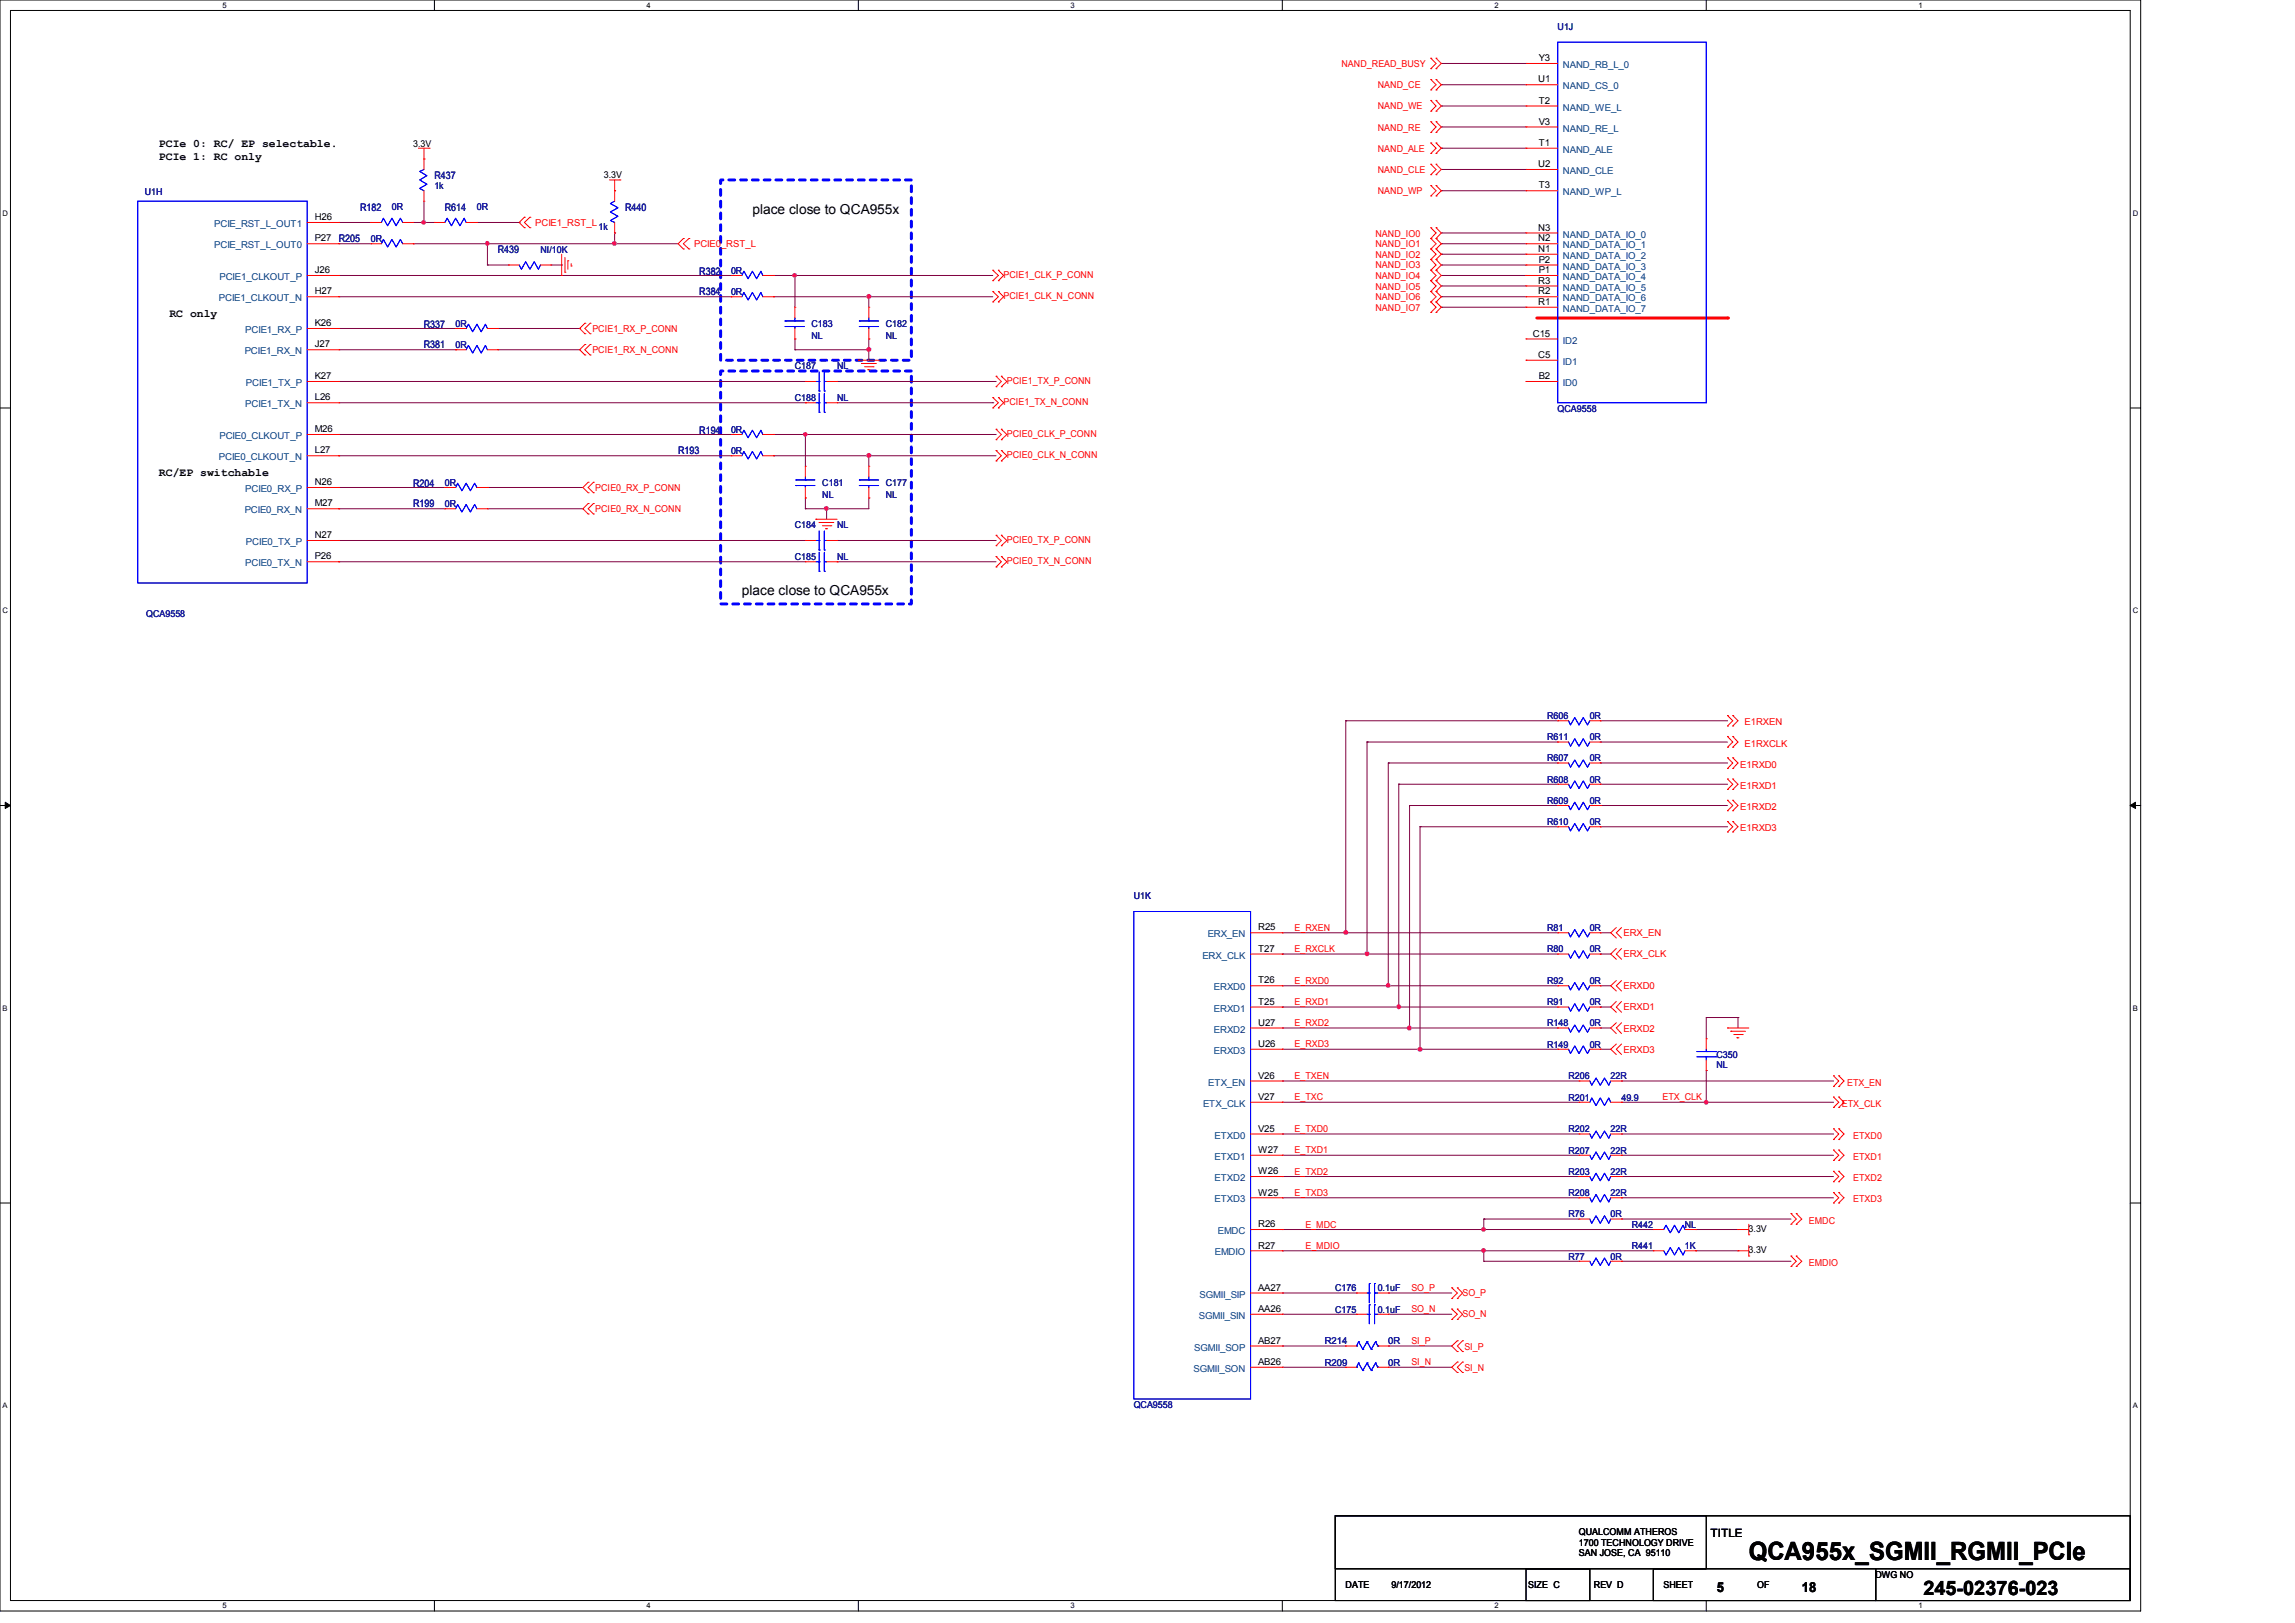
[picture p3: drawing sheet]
<svg xmlns="http://www.w3.org/2000/svg" width="297mm" height="210mm" viewBox="0 0 297 210" stroke-linecap="round" stroke-linejoin="round" font-family="sans-serif">
<defs><g id="words">
<text font-size="3.3" x="226.3" y="201.9">QCA955x_SGMII_RGMII_PCIe</text>
<text font-size="2.6" x="248.9" y="206.3">245-02376-023</text>
<g font-size="1.8">
<text x="97.4" y="27.6">place close to QCA955x</text>
<text x="96" y="77">place close to QCA955x</text>
<text x="222.2" y="206">5</text>
<text x="233.2" y="206">18</text>
</g>
<g font-size="1.5">
<text x="20.6" y="19.1">PCIe 0: RC/ EP selectable.</text>
<text x="20.6" y="20.7">PCIe 1: RC only</text>
<text x="21.9" y="41">RC only</text>
<text x="20.6" y="61.6">RC/EP switchable</text>
<text x="221.4" y="198.8">TITLE</text>
</g>
<g font-size="1.4" fill="#000080">
<text x="56.2" y="23.2">R437</text>
<text x="46.6" y="27.3">R182</text>
<text x="57.6" y="27.3">R614</text>
<text x="80.9" y="27.3">R440</text>
<text x="64.4" y="32.8">R439</text>
<text x="90.5" y="35.5">R382</text>
<text x="90.5" y="38.2">R384</text>
<text x="54.9" y="42.4">R337</text>
<text x="54.9" y="45.1">R381</text>
<text x="87.7" y="58.8">R193</text>
<text x="90.5" y="56.1">R194</text>
<text x="53.5" y="62.9">R204</text>
<text x="53.5" y="65.7">R199</text>
</g>
<g font-size="1.2" fill="#000080">
<text x="201.6" y="3.9">U1J</text>
<text x="18.8" y="25.3">U1H</text>
<text x="50.7" y="27.2">0R</text>
<text x="56.2" y="24.4">1k</text>
<text x="61.7" y="27.2">0R</text>
<text x="77.5" y="29.8">1k</text>
<text x="48" y="31.3">0R</text>
<text x="69.9" y="32.7">NI/10K</text>
<text x="94.6" y="35.4">0R</text>
<text x="94.6" y="38.1">0R</text>
<text x="59" y="42.3">0R</text>
<text x="59" y="45">0R</text>
<text x="102.9" y="47.8">C187</text>
<text x="105" y="42.3">C183</text>
<text x="105" y="43.9">NL</text>
<text x="108.3" y="47.8">NL</text>
<text x="114.6" y="42.3">C182</text>
<text x="114.6" y="43.9">NL</text>
<text x="102.9" y="51.9">C188</text>
<text x="108.3" y="51.9">NL</text>
<text x="201.6" y="53.3">QCA9558</text>
<text x="94.6" y="56">0R</text>
<text x="94.6" y="58.7">0R</text>
<text x="57.6" y="62.9">0R</text>
<text x="57.6" y="65.6">0R</text>
<text x="106.4" y="62.9">C181</text>
<text x="106.4" y="64.5">NL</text>
<text x="114.6" y="62.9">C177</text>
<text x="114.6" y="64.5">NL</text>
<text x="102.9" y="68.3">C184</text>
<text x="108.3" y="68.3">NL</text>
<text x="102.9" y="72.4">C185</text>
<text x="108.3" y="72.4">NL</text>
<text x="18.9" y="79.8">QCA9558</text>
<text x="200.2" y="95.8">R611</text>
<text x="200.2" y="93">R606</text>
<text x="205.7" y="95.8">0R</text>
<text x="205.7" y="93">0R</text>
<text x="200.2" y="98.5">R607</text>
<text x="200.2" y="101.3">R608</text>
<text x="205.7" y="98.5">0R</text>
<text x="205.7" y="101.3">0R</text>
<text x="200.2" y="104">R609</text>
<text x="200.2" y="106.7">R610</text>
<text x="205.7" y="104">0R</text>
<text x="205.7" y="106.7">0R</text>
<text x="146.7" y="116.3">U1K</text>
<text x="200.2" y="123.2">R80</text>
<text x="200.2" y="120.4">R81</text>
<text x="205.7" y="123.2">0R</text>
<text x="205.7" y="120.4">0R</text>
<text x="200.2" y="127.3">R92</text>
<text x="200.2" y="130">R91</text>
<text x="205.7" y="127.3">0R</text>
<text x="205.7" y="130">0R</text>
<text x="200.2" y="135.6">R149</text>
<text x="200.2" y="132.8">R148</text>
<text x="205.7" y="135.6">0R</text>
<text x="205.7" y="132.8">0R</text>
<text x="222.1" y="136.9">C350</text>
<text x="203" y="139.7">R206</text>
<text x="203" y="142.4">R201</text>
<text x="208.4" y="139.7">22R</text>
<text x="209.8" y="142.4">49.9</text>
<text x="222.1" y="138.1">NL</text>
<text x="203" y="146.5">R202</text>
<text x="203" y="149.3">R207</text>
<text x="208.4" y="146.5">22R</text>
<text x="208.4" y="149.3">22R</text>
<text x="203" y="152">R203</text>
<text x="203" y="154.7">R208</text>
<text x="208.4" y="152">22R</text>
<text x="208.4" y="154.7">22R</text>
<text x="203" y="157.5">R76</text>
<text x="208.4" y="157.5">0R</text>
<text x="211.2" y="158.9">R442</text>
<text x="211.2" y="161.6">R441</text>
<text x="218" y="158.9">NL</text>
<text x="218" y="161.6">1K</text>
<text x="172.8" y="167.1">C176</text>
<text x="178.3" y="167.1">0.1uF</text>
<text x="203" y="163">R77</text>
<text x="208.4" y="163">0R</text>
<text x="171.4" y="173.9">R214</text>
<text x="172.8" y="169.8">C175</text>
<text x="178.3" y="169.8">0.1uF</text>
<text x="179.7" y="173.9">0R</text>
<text x="171.4" y="176.7">R209</text>
<text x="179.7" y="176.7">0R</text>
<text x="146.7" y="182.2">QCA9558</text>
</g>
<g font-size="1.2" fill="#f00">
<text x="173.6" y="8.7">NAND_READ_BUSY</text>
<text x="178.3" y="11.4">NAND_CE</text>
<text x="178.3" y="14.1">NAND_WE</text>
<text x="178.3" y="16.9">NAND_RE</text>
<text x="178.3" y="19.6">NAND_ALE</text>
<text x="178.3" y="22.4">NAND_CLE</text>
<text x="69.3" y="29.3">PCIE1_RST_L</text>
<text x="178.3" y="25.1">NAND_WP</text>
<text x="89.8" y="32">PCIE0_RST_L</text>
<text x="129.9" y="36">PCIE1_CLK_P_CONN</text>
<text x="178" y="34.7">NAND_IO3</text>
<text x="178" y="33.4">NAND_IO2</text>
<text x="178" y="32">NAND_IO1</text>
<text x="178" y="30.6">NAND_IO0</text>
<text x="129.9" y="38.7">PCIE1_CLK_N_CONN</text>
<text x="178" y="36.1">NAND_IO4</text>
<text x="178" y="40.2">NAND_IO7</text>
<text x="178" y="38.9">NAND_IO6</text>
<text x="178" y="37.5">NAND_IO5</text>
<text x="76.7" y="45.7">PCIE1_RX_N_CONN</text>
<text x="76.7" y="43">PCIE1_RX_P_CONN</text>
<text x="129.9" y="52.4">PCIE1_TX_N_CONN</text>
<text x="130.3" y="49.7">PCIE1_TX_P_CONN</text>
<text x="130.3" y="56.6">PCIE0_CLK_P_CONN</text>
<text x="130.3" y="59.3">PCIE0_CLK_N_CONN</text>
<text x="77" y="63.5">PCIE0_RX_P_CONN</text>
<text x="77" y="66.3">PCIE0_RX_N_CONN</text>
<text x="130.3" y="70.3">PCIE0_TX_P_CONN</text>
<text x="130.3" y="73">PCIE0_TX_N_CONN</text>
<text x="225.8" y="93.9">E1RXEN</text>
<text x="225.2" y="99.3">E1RXD0</text>
<text x="225.8" y="96.6">E1RXCLK</text>
<text x="225.2" y="102.1">E1RXD1</text>
<text x="225.2" y="104.8">E1RXD2</text>
<text x="225.2" y="107.6">E1RXD3</text>
<text x="167.5" y="123.2">E_RXCLK</text>
<text x="167.5" y="120.4">E_RXEN</text>
<text x="210.1" y="121.2">ERX_EN</text>
<text x="210.1" y="123.9">ERX_CLK</text>
<text x="167.5" y="130">E_RXD1</text>
<text x="167.5" y="127.3">E_RXD0</text>
<text x="210.1" y="130.7">ERXD1</text>
<text x="210.1" y="128">ERXD0</text>
<text x="167.5" y="132.8">E_RXD2</text>
<text x="167.5" y="135.5">E_RXD3</text>
<text x="210.1" y="133.5">ERXD2</text>
<text x="210.1" y="136.2">ERXD3</text>
<text x="167.5" y="139.6">E_TXEN</text>
<text x="167.5" y="142.4">E_TXC</text>
<text x="215.2" y="142.4">ETX_CLK</text>
<text x="238.4" y="143.2">ETX_CLK</text>
<text x="239" y="140.5">ETX_EN</text>
<text x="167.5" y="146.5">E_TXD0</text>
<text x="167.5" y="149.2">E_TXD1</text>
<text x="239.8" y="147.3">ETXD0</text>
<text x="167.5" y="152">E_TXD2</text>
<text x="167.5" y="154.7">E_TXD3</text>
<text x="239.8" y="150.1">ETXD1</text>
<text x="239.8" y="152.8">ETXD2</text>
<text x="239.8" y="155.6">ETXD3</text>
<text x="168.9" y="158.8">E_MDC</text>
<text x="168.9" y="161.6">E_MDIO</text>
<text x="234.1" y="158.3">EMDC</text>
<text x="182.7" y="167">SO_P</text>
<text x="189.3" y="167.6">SO_P</text>
<text x="234.1" y="163.8">EMDIO</text>
<text x="182.7" y="169.8">SO_N</text>
<text x="182.7" y="173.9">SI_P</text>
<text x="189.3" y="170.4">SO_N</text>
<text x="182.7" y="176.7">SI_N</text>
<text x="189.5" y="174.6">SI_P</text>
<text x="189.5" y="177.4">SI_N</text>
</g>
<g font-size="1.2">
<text x="199" y="10.7">U1</text>
<text x="199.1" y="7.9">Y3</text>
<text x="199.1" y="13.4">T2</text>
<text x="199.1" y="16.1">V3</text>
<text x="53.5" y="19">3.3V</text>
<text x="78.1" y="23.1">3.3V</text>
<text x="199" y="21.6">U2</text>
<text x="199.1" y="18.9">T1</text>
<text x="40.7" y="28.5">H26</text>
<text x="199" y="29.8">N3</text>
<text x="199.1" y="24.4">T3</text>
<text x="40.7" y="35.3">J26</text>
<text x="40.7" y="31.2">P27 R205</text>
<text x="199" y="31.2">N2</text>
<text x="199" y="32.6">N1</text>
<text x="199.1" y="34">P2</text>
<text x="199.1" y="35.3">P1</text>
<text x="40.7" y="38.1">H27</text>
<text x="199" y="36.7">R3</text>
<text x="199" y="38.1">R2</text>
<text x="199" y="39.5">R1</text>
<text x="40.7" y="45">J27</text>
<text x="40.7" y="42.2">K26</text>
<text x="198.4" y="43.6">C15</text>
<text x="199" y="46.3">C5</text>
<text x="40.7" y="49.1">K27</text>
<text x="40.7" y="51.8">L26</text>
<text x="199.1" y="49.1">B2</text>
<text x="40.7" y="58.7">L27</text>
<text x="40.7" y="55.9">M26</text>
<text x="40.7" y="65.5">M27</text>
<text x="40.7" y="62.8">N26</text>
<text x="40.7" y="69.6">N27</text>
<text x="40.7" y="72.4">P26</text>
<text x="162.8" y="120.4">R25</text>
<text x="162.8" y="123.1">T27</text>
<text x="162.8" y="127.3">T26</text>
<text x="162.8" y="130">T25</text>
<text x="162.8" y="132.7">U27</text>
<text x="162.8" y="135.5">U26</text>
<text x="162.8" y="139.6">V26</text>
<text x="162.8" y="142.3">V27</text>
<text x="162.8" y="146.4">V25</text>
<text x="162.8" y="149.2">W27</text>
<text x="162.8" y="151.9">W26</text>
<text x="162.8" y="154.7">W25</text>
<text x="162.8" y="158.8">R26</text>
<text x="162.8" y="161.5">R27</text>
<text x="226.3" y="159.4">3.3V</text>
<text x="162.8" y="167">AA27</text>
<text x="226.3" y="162.1">3.3V</text>
<text x="162.8" y="169.8">AA26</text>
<text x="162.8" y="173.9">AB27</text>
<text x="162.8" y="176.6">AB26</text>
<text x="204.3" y="198.6">QUALCOMM ATHEROS</text>
<text x="204.3" y="200">1700 TECHNOLOGY DRIVE</text>
<text x="204.3" y="201.4">SAN JOSE, CA 95110</text>
<text x="174.1" y="205.5">DATE</text>
<text x="180.1" y="205.5">9/17/2012</text>
<text x="197.8" y="205.5">SIZE C</text>
<text x="206.3" y="205.5">REV D</text>
<text x="215.3" y="205.5">SHEET</text>
<text x="227.4" y="205.5">OF</text>
<text x="242.7" y="204.1">DWG NO</text>
</g>
<g font-size="1.2" fill="#004080">
<text x="202.3" y="11.6">NAND_CS_0</text>
<text x="202.3" y="8.8">NAND_RB_L_0</text>
<text x="202.3" y="14.3">NAND_WE_L</text>
<text x="202.3" y="17">NAND_RE_L</text>
<text x="202.3" y="19.8">NAND_ALE</text>
<text x="202.3" y="22.5">NAND_CLE</text>
<text x="27.7" y="29.4">PCIE_RST_L_OUT1</text>
<text x="202.3" y="25.3">NAND_WP_L</text>
<text x="27.7" y="32.1">PCIE_RST_L_OUT0</text>
<text x="202.3" y="30.7">NAND_DATA_IO_0</text>
<text x="202.3" y="32.1">NAND_DATA_IO_1</text>
<text x="202.3" y="33.5">NAND_DATA_IO_2</text>
<text x="202.3" y="34.9">NAND_DATA_IO_3</text>
<text x="28.3" y="39">PCIE1_CLKOUT_N</text>
<text x="28.4" y="36.2">PCIE1_CLKOUT_P</text>
<text x="202.3" y="36.2">NAND_DATA_IO_4</text>
<text x="202.3" y="37.6">NAND_DATA_IO_5</text>
<text x="202.3" y="39">NAND_DATA_IO_6</text>
<text x="202.3" y="40.3">NAND_DATA_IO_7</text>
<text x="31.7" y="45.8">PCIE1_RX_N</text>
<text x="31.7" y="43.1">PCIE1_RX_P</text>
<text x="202.3" y="47.2">ID1</text>
<text x="202.3" y="44.5">ID2</text>
<text x="31.7" y="52.7">PCIE1_TX_N</text>
<text x="31.8" y="50">PCIE1_TX_P</text>
<text x="202.3" y="50">ID0</text>
<text x="28.3" y="59.6">PCIE0_CLKOUT_N</text>
<text x="28.4" y="56.8">PCIE0_CLKOUT_P</text>
<text x="31.7" y="63.7">PCIE0_RX_P</text>
<text x="31.7" y="66.4">PCIE0_RX_N</text>
<text x="31.8" y="70.5">PCIE0_TX_P</text>
<text x="31.7" y="73.3">PCIE0_TX_N</text>
<text x="155.6" y="124">ERX_CLK</text>
<text x="156.3" y="121.3">ERX_EN</text>
<text x="157.1" y="128.1">ERXD0</text>
<text x="157.1" y="130.9">ERXD1</text>
<text x="157.1" y="133.6">ERXD2</text>
<text x="157.1" y="136.4">ERXD3</text>
<text x="155.7" y="143.2">ETX_CLK</text>
<text x="156.4" y="140.5">ETX_EN</text>
<text x="157.2" y="147.3">ETXD0</text>
<text x="157.2" y="150.1">ETXD1</text>
<text x="157.2" y="152.8">ETXD2</text>
<text x="157.2" y="155.6">ETXD3</text>
<text x="157.6" y="159.7">EMDC</text>
<text x="155.2" y="167.9">SGMII_SIP</text>
<text x="157.2" y="162.4">EMDIO</text>
<text x="155.1" y="170.6">SGMII_SIN</text>
<text x="154.5" y="177.5">SGMII_SON</text>
<text x="154.6" y="174.8">SGMII_SOP</text>
</g>
<g font-size="1">
<text x="28.8" y="1">5</text>
<text x="83.7" y="1">4</text>
<text x="138.5" y="1">3</text>
<text x="193.4" y="1">2</text>
<text x="248.3" y="1">1</text>
<text x=".3" y="27.9">D</text>
<text x="276" y="27.9">D</text>
<text x=".3" y="79.4">C</text>
<text x="276" y="79.4">C</text>
<text x=".3" y="130.8">B</text>
<text x="276" y="130.8">B</text>
<text x=".3" y="182.2">A</text>
<text x="276" y="182.2">A</text>
<text x="28.8" y="208.1">5</text>
<text x="83.7" y="208.1">4</text>
<text x="138.5" y="208.1">3</text>
<text x="193.4" y="208.1">2</text>
<text x="248.3" y="208.1">1</text>
</g>
</g></defs>
<path d="M0 0h277v208.4h-277zM1.4 1.4h274.3v205.7h-274.3z" fill="none" stroke="#000" stroke-width=".13"/>
<g fill="#fff">
<path d="M28.8 .1h.5v1.1h-.5z"/>
<path d="M28.8 207.2h.5v1.1h-.5z"/>
</g>
<path d="M56.2 0v1.4M56.2 207.1v1.3" fill="none" stroke="#000" stroke-width=".13"/>
<g fill="#fff">
<path d="M83.7 .1h.5v1.1h-.5z"/>
<path d="M83.7 207.2h.5v1.1h-.5z"/>
</g>
<path d="M111.1 0v1.4M111.1 207.1v1.3" fill="none" stroke="#000" stroke-width=".13"/>
<g fill="#fff">
<path d="M138.5 .1h.6v1.1h-.6z"/>
<path d="M138.5 207.2h.6v1.1h-.6z"/>
</g>
<path d="M165.9 0v1.4M165.9 207.1v1.3" fill="none" stroke="#000" stroke-width=".13"/>
<g fill="#fff">
<path d="M193.4 .1h.5v1.1h-.5z"/>
<path d="M193.4 207.2h.5v1.1h-.5z"/>
</g>
<path d="M220.8 0v1.4M220.8 207.1v1.3" fill="none" stroke="#000" stroke-width=".13"/>
<g fill="#fff">
<path d="M248.2 .1h.6v1.1h-.6z"/>
<path d="M248.2 207.2h.6v1.1h-.6z"/>
<path d="M.3 27.1h.8v1.1h-.8z"/>
<path d="M276 27.1h.7v1.1h-.7z"/>
<path d="M.3 78.5h.8v1.1h-.8z"/>
<path d="M276 78.5h.7v1.1h-.7z"/>
</g>
<path d="M0 52.8h1.4M275.7 52.8h1.3" fill="none" stroke="#000" stroke-width=".13"/>
<g fill="#fff">
<path d="M.3 129.9h.7v1.1h-.7z"/>
<path d="M276 129.9h.6v1.1h-.6z"/>
</g>
<path d="M0 104.2h1.4M275.7 104.2h1.3" fill="none" stroke="#000" stroke-width=".13"/>
<path d="M.7 103.8l.7 .4-.7 .4zM275.7 104.2l.7-.4v.8z" fill="#000" stroke="#000" stroke-width=".13"/>
<g fill="#fff">
<path d="M.3 181.4h.7v1.1h-.7z"/>
<path d="M276 181.4h.6v1.1h-.6z"/>
</g>
<path d="M0 155.7h1.4M275.7 155.7h1.3" fill="none" stroke="#000" stroke-width=".13"/>
<path d="M198.9 41.1h24.7" fill="none" stroke="#f00" stroke-width=".38"/>
<circle cx="223.6" cy="41.1" r=".19" fill="#f00"/>
<path d="M93.3 23.3h24.6v23.3h-24.6zM93.3 48h24.6v30.1h-24.6z" fill="none" stroke="#00f" stroke-width=".38" stroke-dasharray=".8 .8"/>
<g fill="none" stroke="#800040" stroke-width=".13">
<path d="M186.5 8.2h.1M186.5 11h.1M186.5 13.7h.1M186.5 16.4h.1M186.5 19.2h.1M186.5 8.2h11M186.5 11h11M186.5 13.7h11M186.5 16.4h11M186.5 19.2h11M43.9 28.8h.1M43.9 31.5h.1"/>
<path d="M43.9 35.6h50.7M43.9 38.4h50.7M43.9 31.5h4.1M43.9 28.8h4.1M53.5 31.5h.1M53.5 31.5h34.3M53.5 28.8h2.7M54.9 28.8h.1M54.9 26v2.8M56.2 28.8h.1M61.7 28.8h5.5M63.1 34.3h.1"/>
<path d="M63.1 31.5h.1M63.1 34.3h2.7M63.1 31.5v2.8M67.2 28.8h.1M71.3 34.3h1.4M72.7 34.3h.1M79.5 31.5h.1M79.5 30.1h.1M79.5 30.1v1.4M94.6 38.4h.1M94.6 35.6h.1M100.1 38.4h.1"/>
<path d="M100.1 35.6h28.4M100.1 38.4h28.4M102.9 35.6h.1M102.9 35.6v4.2M112.4 38.4h.1M112.4 38.4v1.4M186.5 35.6h.1M186.5 37h.1M186.5 38.4h.1M186.5 39.8h.1M186.5 30.1h.1M186.5 31.5h.1"/>
<path d="M186.5 32.9h.1M186.5 34.3h.1M186.5 21.9h.1M186.5 24.7h.1M186.5 35.6h11M186.5 37h11M186.5 38.4h11M186.5 39.8h11M186.5 30.1h11M186.5 31.5h11M186.5 32.9h11M186.5 34.3h11"/>
<path d="M186.5 21.9h11M186.5 24.7h11M43.9 59h.1M43.9 56.2h.1M43.9 52.1h60.3M43.9 59h50.7M43.9 56.2h50.7M43.9 42.5h15.1M43.9 45.3h15.1M43.9 49.4h60.3M59 42.5h.1M59 45.3h.1"/>
<path d="M64.4 42.5h10.6M64.4 45.3h10.6M75 42.5h.1M75 45.3h.1M100.1 59h.1M100.1 56.2h.1M100.1 59h28.8M100.1 56.2h28.8M102.9 43.9h.1M102.9 45.3h.1M102.9 43.9v1.4M102.9 45.3h9.5"/>
<path d="M104.2 56.2h.1M104.2 49.4h.1M104.2 52.1h.1M104.2 56.2v4.1M108.3 49.4h.1M108.3 52.1h20.2M108.3 49.4h20.6M112.4 59h.1M112.4 43.9h.1M112.4 45.3h.1M112.4 43.9v2.7M112.4 59v1.3"/>
<path d="M128.5 52.1h.1M43.9 63.1h.1M43.9 72.7h.1M43.9 69.9h.1M43.9 65.8h.1M43.9 63.1h13.7M43.9 69.9h60.3M43.9 72.7h60.3M43.9 65.8h13.7M63.1 63.1h.1M63.1 65.8h.1M63.1 63.1h12.3"/>
<path d="M63.1 65.8h12.3M104.2 64.4h.1M104.2 65.8h.1M104.2 64.4v1.4M107 65.8h.1M107 65.8v1.4M108.3 69.9h.1M108.3 72.7h.1M108.3 69.9h20.6M108.3 72.7h20.6M112.4 64.4h.1M112.4 64.4v1.4h-8.2"/>
<path d="M174.2 93.3h.1M174.2 93.3h27.4M174.2 93.3v27.4M176.9 96h.1M176.9 96h24.7M176.9 96v27.4M179.7 98.7h.1M179.7 98.7h21.9M179.7 98.7v28.9M207.1 96h.1M207.1 93.3h.1M207.1 98.7h.1"/>
<path d="M207.1 96h16.5M207.1 93.3h16.5M207.1 98.7h16.5M181 101.5h.1M181 101.5h20.6M181 101.5v28.8M182.4 104.2h.1M182.4 104.2v28.8M182.4 104.2h19.2M183.8 107h.1M183.8 107v28.8M183.8 107h17.8"/>
<path d="M207.1 101.5h.1M207.1 104.2h.1M207.1 107h.1M207.1 101.5h16.5M207.1 104.2h16.5M207.1 107h16.5M165.9 139.9h.1M165.9 133h.1M165.9 135.8h.1M165.9 130.3h.1M165.9 123.4h.1M165.9 127.6h.1"/>
<path d="M165.9 120.7h.1M165.9 139.9h38.4M165.9 120.7h35.7M165.9 123.4h35.7M165.9 127.6h35.7M165.9 133h35.7M165.9 135.8h35.7M165.9 130.3h35.7M174.2 120.7h.1M176.9 123.4h.1M179.7 127.6h.1M181 130.3h.1"/>
<path d="M182.4 133h.1M183.8 135.8h.1M207.1 120.7h.1M207.1 123.4h.1M207.1 135.8h.1M207.1 133h.1M207.1 130.3h.1M207.1 127.6h.1M207.1 120.7h1.3M207.1 123.4h1.3M207.1 127.6h1.3M207.1 133h1.3"/>
<path d="M207.1 135.8h1.3M207.1 130.3h1.3M209.8 139.9h.1M209.8 139.9h27.5M220.8 138.5h.1M220.8 131.7h.1M220.8 131.7v2.7M220.8 138.5v4.1M220.8 131.7h4.1M224.9 131.7h.1M224.9 131.7v1.3M165.9 159.1h.1"/>
<path d="M165.9 146.7h.1M165.9 152.2h.1M165.9 155h.1M165.9 142.6h.1M165.9 149.5h.1M165.9 159.1h48.1M165.9 146.7h38.4M165.9 152.2h38.4M165.9 149.5h38.4M165.9 155h38.4M165.9 142.6h38.4M192 159.1h.1"/>
<path d="M192 157.7h.1M192 157.7v1.4M192 157.7h12.3M209.8 146.7h.1M209.8 149.5h.1M209.8 152.2h.1M209.8 155h.1M209.8 157.7h.1M209.8 142.6h.1M209.8 146.7h27.5M209.8 152.2h27.5M209.8 149.5h27.5"/>
<path d="M209.8 155h27.5M209.8 157.7h22M209.8 142.6h27.5M219.5 159.1h.1M219.5 159.1h5.4M220.8 142.6h.1M165.9 161.8h.1M165.9 167.3h.1M165.9 170.1h.1M165.9 174.2h.1M165.9 176.9h.1M165.9 161.8h48.1"/>
<path d="M165.9 167.3h9.7M165.9 170.1h9.7M165.9 174.2h8.3M165.9 176.9h8.3M179.7 167.3h.1M179.7 170.1h.1M179.7 174.2h.1M179.7 176.9h.1M179.7 167.3h8.2M179.7 170.1h8.2M179.7 174.2h8.2M179.7 176.9h8.2"/>
<path d="M192 161.8h.1M192 163.2h.1M192 161.8v1.4M192 163.2h12.3M209.8 163.2h.1M209.8 163.2h22M219.5 161.8h.1M219.5 161.8h5.4"/>
</g>
<g fill="#f0f" stroke="#f0f" stroke-width=".13">
<circle cx="192" cy="159.1" r=".24"/>
<circle cx="192" cy="161.8" r=".25"/>
<circle cx="220.8" cy="142.6" r=".24"/>
<circle cx="182.4" cy="133" r=".25"/>
<circle cx="183.8" cy="135.8" r=".25"/>
<circle cx="181" cy="130.3" r=".25"/>
<circle cx="174.2" cy="120.7" r=".25"/>
<circle cx="176.9" cy="123.4" r=".25"/>
<circle cx="179.6" cy="127.5" r=".24"/>
<circle cx="112.4" cy="58.9" r=".25"/>
<circle cx="104.2" cy="56.2" r=".23"/>
<circle cx="106.9" cy="65.8" r=".25"/>
<circle cx="63" cy="31.5" r=".24"/>
<circle cx="79.5" cy="31.5" r=".25"/>
<circle cx="112.4" cy="45.2" r=".25"/>
<circle cx="102.8" cy="35.6" r=".24"/>
<circle cx="112.4" cy="38.4" r=".25"/>
<circle cx="54.8" cy="28.8" r=".24"/>
</g>
<g fill="none" stroke="#f00" stroke-width=".13">
<path d="M54.1 19.2h1.4M54.9 19.2v2.7M55.5 19.2h.1M185.2 14.4h.1M185.2 13h.1M185.2 17.1h.1M185.2 15.7h.1M185.2 19.9h.1M185.2 18.5h.1M185.2 11.6h.1M185.2 10.3h.1M185.2 8.9h.1"/>
<path d="M185.2 7.5h.1M185.2 13l.6 .7-.6 .7M185.2 15.7l.6 .7-.6 .7M185.2 18.5l.6 .7-.6 .7M185.2 10.3l.6 .7-.6 .6M185.2 7.5l.6 .7-.6 .7M185.8 13h.1M185.8 14.4h.1M185.8 15.7h.1M185.8 17.1h.1M185.8 18.5h.1M185.8 19.9h.1"/>
<path d="M185.8 10.3h.1M185.8 11.6h.1M185.8 7.5h.1M185.8 8.9h.1M185.8 13l.7 .7-.7 .7M185.8 15.7l.7 .7-.7 .7M185.8 18.5l.7 .7-.7 .7M185.8 10.3l.7 .7-.7 .6M185.8 7.5l.7 .7-.7 .7M197.5 11h.1M197.5 8.2h.1M197.5 13.7h.1"/>
<path d="M197.5 16.4h.1M197.5 19.2h.1M197.5 19.2h4.1M197.5 11h4.1M197.5 8.2h4.1M197.5 13.7h4.1M197.5 16.4h4.1M39.8 35.6h4.1M39.8 31.5h4.1M39.8 28.8h4.1M39.8 38.4h4.1M43.9 28.8h.1"/>
<path d="M43.9 38.4h.1M43.9 35.6h.1M43.9 31.5h.1M48 31.5h.1M48 28.8h.1M48 31.5h1.4M48 28.8h1.4M52.1 31.5h1.4M52.1 28.8h1.4M53.5 31.5h.1M53.5 28.8h.1M54.9 20.6h.1"/>
<path d="M54.9 26h.1M54.9 24.7v1.3M56.2 28.8h.1M56.2 28.8h1.4M60.3 28.8h1.4M61.7 28.8h.1M65.8 34.3h.1M65.8 34.3h1.4M67.9 28.1h.1M67.9 29.5h.1M67.9 28.1l-.7 .7 .7 .7M68.6 29.5h.1"/>
<path d="M68.6 28.1h.1M68.6 28.1l-.7 .7 .7 .7M69.9 34.3h1.4M71.3 34.3h.1M72.7 35.6h.1M72.7 32.9v2.7M73.1 35.2h.1M73.1 33.3v1.9M73.5 33.7h.1M73.5 33.7v1.1M73.9 34.4h.1M73.9 34.1v.3"/>
<path d="M78.9 23.3h1.3M79.5 24.7h.1M79.5 30.1h.1M79.5 23.3v2.7M79.5 28.8v1.3M80.2 23.3h.1M88.4 30.9h.1M88.4 32.2h.1M88.4 30.9l-.6 .6 .6 .7M89.2 32.2h.1M89.2 30.9h.1M89.2 30.9l-.8 .6 .8 .7"/>
<path d="M94.6 35.6h.1M94.6 38.4h.1M94.6 35.6h1.4M94.6 38.4h1.4M98.7 35.6h1.4M98.7 38.4h1.4M100.1 35.6h.1M100.1 38.4h.1M102.9 39.8h.1M102.9 39.8v1.3M112.4 39.8h.1M112.4 39.8v1.3"/>
<path d="M128.5 36.3h.1M128.5 35h.1M128.5 39.1h.1M128.5 37.7h.1M128.5 35l.7 .6-.7 .7M128.5 37.7l.7 .7-.7 .7M129.2 36.3h.1M129.2 35h.1M129.2 39.1h.1M129.2 37.7h.1M129.2 35l.7 .6-.7 .7M129.2 37.7l.7 .7-.7 .7"/>
<path d="M185.2 36.3h.1M185.2 35h.1M185.2 33.6h.1M185.2 32.2h.1M185.2 30.9h.1M185.2 29.5h.1M185.2 39.1h.1M185.2 37.7h.1M185.2 22.6h.1M185.2 21.3h.1M185.2 25.4h.1M185.2 24h.1"/>
<path d="M185.2 35l.6 .6-.6 .7M185.2 33.6l.6 .7-.6 .7M185.2 32.2l.6 .7-.6 .7M185.2 30.9l.6 .6-.6 .7M185.2 29.5l.6 .6-.6 .8M185.2 39.1l.6 .7-.6 .6M185.2 37.7l.6 .7-.6 .7M185.2 36.3l.6 .7-.6 .7M185.2 21.3l.6 .6-.6 .7M185.2 24l.6 .7-.6 .7M185.8 35h.1M185.8 36.3h.1"/>
<path d="M185.8 33.6h.1M185.8 32.2h.1M185.8 30.9h.1M185.8 29.5h.1M185.8 39.1h.1M185.8 37.7h.1M185.8 21.3h.1M185.8 22.6h.1M185.8 24h.1M185.8 25.4h.1M185.8 35l.7 .6-.7 .7M185.8 33.6l.7 .7-.7 .7"/>
<path d="M185.8 32.2l.7 .7-.7 .7M185.8 30.9l.7 .6-.7 .7M185.8 29.5l.7 .6-.7 .8M185.8 39.1l.7 .7-.7 .6M185.8 37.7l.7 .7-.7 .7M185.8 36.3l.7 .7-.7 .7M185.8 21.3l.7 .6-.7 .7M185.8 24l.7 .7-.7 .7M197.5 21.9h.1M197.5 24.7h.1M197.5 30.1h.1M197.5 31.5h.1"/>
<path d="M197.5 32.9h.1M197.5 34.3h.1M197.5 35.6h.1M197.5 37h.1M197.5 38.4h.1M197.5 39.8h.1M197.5 35.6h4.1M197.5 34.3h4.1M197.5 31.5h4.1M197.5 38.4h4.1M197.5 21.9h4.1M197.5 24.7h4.1"/>
<path d="M197.5 30.1h4.1M197.5 32.9h4.1M197.5 37h4.1M197.5 39.8h4.1M39.8 56.2h4.1M39.8 42.5h4.1M39.8 52.1h4.1M39.8 49.4h4.1M39.8 45.3h4.1M39.8 59h4.1M43.9 49.4h.1M43.9 52.1h.1"/>
<path d="M43.9 45.3h.1M43.9 42.5h.1M43.9 59h.1M43.9 56.2h.1M59 42.5h.1M59 45.3h.1M59 42.5h1.3M59 45.3h1.3M63.1 42.5h1.3M63.1 45.3h1.3M64.4 42.5h.1M64.4 45.3h.1"/>
<path d="M75.7 44.6h.1M75.7 45.9h.1M75.7 41.8h.1M75.7 43.2h.1M75.7 44.6l-.7 .7 .7 .6M75.7 41.8l-.7 .7 .7 .7M76.4 45.9h.1M76.4 44.6h.1M76.4 43.2h.1M76.4 41.8h.1M76.4 44.6l-.7 .7 .7 .6M76.4 41.8l-.7 .7 .7 .7"/>
<path d="M94.6 56.2h.1M94.6 59h.1M94.6 56.2h1.4M94.6 59h1.4M98.7 56.2h1.4M98.7 59h1.4M100.1 56.2h.1M100.1 59h.1M102.9 43.9h.1M102.9 42.5v1.4M104.2 52.1h.1M104.2 49.4h.1"/>
<path d="M104.2 52.1h1.4M104.2 49.4h1.4M107 52.1h1.3M107 49.4h1.3M108.3 52.1h.1M108.3 49.4h.1M111.1 46.6h.1M111.1 46.6h2.7M111.5 47h.1M111.5 47h1.9M111.9 47.5h1.1M112.3 47.8h.1"/>
<path d="M112.3 47.8h.3M112.4 43.9h.1M112.4 42.5v1.4M113 47.5h.1M128.5 52.8h.1M128.5 51.4h.1M128.5 51.4l.7 .7-.7 .7M128.9 56.9h.1M128.9 55.5h.1M128.9 59.6h.1M128.9 58.3h.1M128.9 50h.1"/>
<path d="M128.9 48.7h.1M128.9 55.5l.7 .7-.7 .7M128.9 58.3l.7 .7-.7 .6M128.9 48.7l.7 .7-.7 .6M129.2 52.8h.1M129.2 51.4h.1M129.2 51.4l.7 .7-.7 .7M129.6 56.9h.1M129.6 55.5h.1M129.6 59.6h.1M129.6 58.3h.1M129.6 50h.1"/>
<path d="M129.6 48.7h.1M129.6 55.5l.7 .7-.7 .7M129.6 58.3l.7 .7-.7 .6M129.6 48.7l.7 .7-.7 .6M185.2 40.4h.1M185.8 40.4h.1M197.5 49.4h.1M197.5 46.6h.1M197.5 43.9h.1M197.5 46.6h4.1M197.5 49.4h4.1M197.5 43.9h4.1"/>
<path d="M39.8 63.1h4.1M39.8 65.8h4.1M39.8 69.9h4.1M39.8 72.7h4.1M43.9 65.8h.1M43.9 63.1h.1M43.9 69.9h.1M43.9 72.7h.1M57.6 63.1h.1M57.6 65.8h.1M57.6 63.1h1.4M57.6 65.8h1.4"/>
<path d="M61.7 63.1h1.4M61.7 65.8h1.4M63.1 63.1h.1M63.1 65.8h.1M76.1 65.2h.1M76.1 66.5h.1M76.1 62.4h.1M76.1 63.8h.1M76.1 65.2l-.7 .6 .7 .7M76.1 62.4l-.7 .7 .7 .7M76.8 66.5h.1M76.8 65.2h.1"/>
<path d="M76.8 63.8h.1M76.8 62.4h.1M76.8 65.2l-.7 .6 .7 .7M76.8 62.4l-.7 .7 .7 .7M104.2 72.7h.1M104.2 64.4h.1M104.2 60.3h.1M104.2 69.9h.1M104.2 69.9h1.4M104.2 72.7h1.4M104.2 60.3v1.4M104.2 63.1v1.3"/>
<path d="M105.6 67.2h.1M105.6 67.2h2.7M106 67.6h.1M106 67.6h1.9M106.4 68h1.1M106.8 68.4h.1M106.8 68.4h.3M107 69.9h1.3M107 72.7h1.3M107.5 68h.1M108.3 72.7h.1M108.3 69.9h.1"/>
<path d="M112.4 64.4h.1M112.4 60.3h.1M112.4 60.3v1.4M112.4 63.1v1.3M128.9 70.6h.1M128.9 69.3h.1M128.9 73.4h.1M128.9 72h.1M128.9 69.3l.7 .6-.7 .7M128.9 72l.7 .7-.7 .7M129.6 70.6h.1M129.6 69.3h.1"/>
<path d="M129.6 73.4h.1M129.6 72h.1M129.6 69.3l.7 .6-.7 .7M129.6 72l.7 .7-.7 .7M201.6 96h.1M201.6 98.7h.1M201.6 93.3h.1M201.6 96h1.4M201.6 98.7h1.4M201.6 93.3h1.4M205.7 96h1.4M205.7 98.7h1.4"/>
<path d="M205.7 93.3h1.4M207.1 96h.1M207.1 98.7h.1M207.1 93.3h.1M223.6 95.3h.1M223.6 96.7h.1M223.6 98h.1M223.6 99.4h.1M223.6 92.6h.1M223.6 93.9h.1M223.6 95.3l.6 .7-.6 .7M223.6 98l.6 .7-.6 .7"/>
<path d="M223.6 92.6l.6 .7-.6 .6M224.2 95.3h.1M224.2 96.7h.1M224.2 98h.1M224.2 99.4h.1M224.2 92.6h.1M224.2 93.9h.1M224.2 95.3l.7 .7-.7 .7M224.2 98l.7 .7-.7 .7M224.2 92.6l.7 .7-.7 .6M201.6 104.2h.1M201.6 107h.1"/>
<path d="M201.6 101.5h.1M201.6 104.2h1.4M201.6 107h1.4M201.6 101.5h1.4M205.7 104.2h1.4M205.7 107h1.4M205.7 101.5h1.4M207.1 104.2h.1M207.1 107h.1M207.1 101.5h.1M223.6 100.8h.1M223.6 102.2h.1"/>
<path d="M223.6 103.5h.1M223.6 104.9h.1M223.6 106.3h.1M223.6 107.7h.1M223.6 100.8l.6 .7-.6 .7M223.6 103.5l.6 .7-.6 .7M223.6 106.3l.6 .7-.6 .7M224.2 100.8h.1M224.2 102.2h.1M224.2 103.5h.1M224.2 104.9h.1M224.2 106.3h.1"/>
<path d="M224.2 107.7h.1M224.2 106.3l.7 .7-.7 .7M224.2 100.8l.7 .7-.7 .7M224.2 103.5l.7 .7-.7 .7M161.8 133h4.1M161.8 127.6h4.1M161.8 123.4h4.1M161.8 135.8h4.1M161.8 139.9h4.1M161.8 130.3h4.1M161.8 120.7h4.1M165.9 120.7h.1"/>
<path d="M165.9 123.4h.1M165.9 127.6h.1M165.9 130.3h.1M165.9 133h.1M165.9 135.8h.1M165.9 139.9h.1M201.6 127.6h.1M201.6 123.4h.1M201.6 135.8h.1M201.6 133h.1M201.6 130.3h.1M201.6 120.7h.1"/>
<path d="M201.6 133h1.4M201.6 127.6h1.4M201.6 123.4h1.4M201.6 135.8h1.4M201.6 130.3h1.4M201.6 120.7h1.4M204.3 139.9h.1M204.3 139.9h1.4M205.7 133h1.4M205.7 127.6h1.4M205.7 123.4h1.4M205.7 135.8h1.4"/>
<path d="M205.7 130.3h1.4M205.7 120.7h1.4M207.1 127.6h.1M207.1 123.4h.1M207.1 135.8h.1M207.1 133h.1M207.1 130.3h.1M207.1 120.7h.1M208.4 139.9h1.4M209.2 132.3l-.8 .7 .8 .7M209.2 129.6l-.8 .7 .8 .7M209.2 126.9l-.8 .7 .8 .6"/>
<path d="M209.2 135.1l-.8 .7 .8 .6M209.2 120l-.8 .7 .8 .7M209.2 122.7l-.8 .7 .8 .7M209.8 139.9h.1M209.8 132.3l-.6 .7 .6 .7M209.8 129.6l-.6 .7 .6 .7M209.8 126.9l-.6 .7 .6 .6M209.8 135.1l-.6 .7 .6 .6M209.8 120l-.6 .7 .6 .7M209.8 122.7l-.6 .7 .6 .7M220.8 134.4h.1M220.8 138.5h.1"/>
<path d="M220.8 134.4v1.4M220.8 137.2v1.3M223.6 133h.1M223.6 133h2.7M224 133.4h.1M224 133.4h1.9M224.4 133.9h1.1M224.8 134.3h.1M224.8 134.3h.2M225.5 133.9h.1M237.3 139.2h.1M237.3 139.2l.7 .7-.7 .7"/>
<path d="M238 139.2h.1M238 139.2l.6 .7-.6 .7M161.8 159.1h4.1M161.8 152.2h4.1M161.8 146.7h4.1M161.8 155h4.1M161.8 149.5h4.1M161.8 142.6h4.1M165.9 142.6h.1M165.9 146.7h.1M165.9 149.5h.1M165.9 152.2h.1"/>
<path d="M165.9 155h.1M165.9 159.1h.1M204.3 152.2h.1M204.3 146.7h.1M204.3 155h.1M204.3 149.5h.1M204.3 157.7h.1M204.3 142.6h.1M204.3 152.2h1.4M204.3 146.7h1.4M204.3 155h1.4M204.3 149.5h1.4"/>
<path d="M204.3 157.7h1.4M204.3 142.6h1.4M208.4 152.2h1.4M208.4 146.7h1.4M208.4 155h1.4M208.4 149.5h1.4M208.4 157.7h1.4M208.4 142.6h1.4M209.8 152.2h.1M209.8 146.7h.1M209.8 155h.1M209.8 149.5h.1"/>
<path d="M209.8 157.7h.1M209.8 142.6h.1M214 159.1h.1M214 159.1h1.3M218.1 159.1h1.4M219.5 159.1h.1M224.9 159.1h.1M224.9 159.1h1.4M226.3 159.8h.1M226.3 158.4v1.4M231.8 157h.1M231.8 158.4h.1"/>
<path d="M231.8 157l.7 .7-.7 .7M232.5 157h.1M232.5 158.4h.1M232.5 157l.7 .7-.7 .7M237.3 146h.1M237.3 147.4h.1M237.3 148.8h.1M237.3 150.2h.1M237.3 151.6h.1M237.3 152.9h.1M237.3 154.3h.1M237.3 155.7h.1"/>
<path d="M237.3 140.6h.1M237.3 141.9h.1M237.3 143.3h.1M237.3 146l.7 .7-.7 .7M237.3 148.8l.7 .7-.7 .7M237.3 151.6l.7 .6-.7 .7M237.3 154.3l.7 .7-.7 .7M237.3 141.9l.7 .7-.7 .7M238 146h.1M238 147.4h.1M238 148.8h.1M238 150.2h.1"/>
<path d="M238 151.6h.1M238 152.9h.1M238 154.3h.1M238 155.7h.1M238 140.6h.1M238 141.9h.1M238 143.3h.1M238 146l.6 .7-.6 .7M238 148.8l.6 .7-.6 .7M238 151.6l.6 .6-.6 .7M238 154.3l.6 .7-.6 .7M238 141.9l.6 .7-.6 .7"/>
<path d="M161.8 161.8h4.1M161.8 174.2h4.1M161.8 176.9h4.1M161.8 170.1h4.1M161.8 167.3h4.1M165.9 161.8h.1M165.9 170.1h.1M165.9 167.3h.1M165.9 176.9h.1M165.9 174.2h.1M174.2 174.2h.1M174.2 176.9h.1"/>
<path d="M174.2 174.2h1.4M174.2 176.9h1.4M175.6 170.1h.1M175.6 167.3h.1M175.6 170.1h1.3M175.6 167.3h1.3M178.3 174.2h1.4M178.3 176.9h1.4M178.3 170.1h1.4M178.3 167.3h1.4M179.7 174.2h.1M179.7 176.9h.1"/>
<path d="M179.7 170.1h.1M179.7 167.3h.1M187.9 168h.1M187.9 166.6h.1M187.9 170.7h.1M187.9 169.4h.1M187.9 166.6l.7 .7-.7 .7M187.9 169.4l.7 .7-.7 .6M188.6 168h.1M188.6 166.6h.1M188.6 170.7h.1M188.6 169.4h.1"/>
<path d="M188.6 173.5h.1M188.6 174.9h.1M188.6 176.2h.1M188.6 177.6h.1M188.6 166.6l.7 .7-.7 .7M188.6 169.4l.7 .7-.7 .6M188.6 173.5l-.7 .7 .7 .7M188.6 176.2l-.7 .7 .7 .7M189.3 174.9h.1M189.3 173.5h.1M189.3 177.6h.1M189.3 176.2h.1"/>
<path d="M189.3 173.5l-.7 .7 .7 .7M189.3 176.2l-.7 .7 .7 .7M204.3 163.2h.1M204.3 163.2h1.4M208.4 163.2h1.4M209.8 163.2h.1M214 161.8h.1M214 161.8h1.3M218.1 161.8h1.4M219.5 161.8h.1M224.9 161.8h.1M224.9 161.8h1.4"/>
<path d="M226.3 162.5h.1M226.3 161.2v1.3M231.8 162.5h.1M231.8 163.9h.1M231.8 162.5l.7 .7-.7 .7M232.5 162.5h.1M232.5 163.9h.1M232.5 162.5l.7 .7-.7 .7"/>
</g>
<path d="M172.8 196.1h48v6.9h-48zM172.8 196.1h102.9v11h-102.9zM197.5 203h8.2v4.1h-8.2zM214 203h28.7v4.1h-28.7zM242.7 203h33v4.1h-33z" fill="none" stroke="#000" stroke-width=".13"/>
<g fill="none" stroke="#00f" stroke-width=".13">
<path d="M201.6 5.5h19.2v46.6h-19.2zM17.8 26h22v49.4h-22zM49.4 31.5l.2-.5 .6 1 .5-1 .6 1 .5-1 .3 .5M49.4 28.8l.2-.6 .6 1 .5-1 .6 1 .5-1 .3 .6M54.9 21.9l-.6 .3 .9 .5-.9 .6 .9 .5-.9 .6 .6 .3M57.6 28.8l.3-.6 .5 1 .6-1 .5 1 .6-1 .2 .6M67.2 34.3l.3 .5 .5-.9 .6 .9 .5-.9 .6 .9 .2-.5M79.5 26l-.5 .3 1 .6-1 .5 1 .6-1 .5 .5 .3M96 35.6l.3-.5 .5 1 .6-1 .5 1 .6-1 .2 .5M96 38.4l.3-.6 .5 1 .6-1 .5 1 .6-1 .2 .6M60.3 42.5l.3-.5 .6 .9 .5-.9 .6 .9 .5-.9 .3 .5M60.3 45.3l.3-.6 .6 1 .5-1 .6 1 .5-1 .3 .6"/>
<path d="M96 56.2l.3-.5 .5 .9 .6-.9 .5 .9 .6-.9 .2 .5M96 59l.3-.6 .5 1 .6-1 .5 1 .6-1 .2 .6M101.6 41.5h.1M101.6 42.2h.1M101.6 41.5h2.5M101.6 42.2h2.5M102.9 42.2h.1M102.9 41.5h.1M102.9 41.1v.4M102.9 42.2v.3M105.6 52.1h.4M105.6 49.4h.4"/>
<path d="M106 53.3h.1M106 52.1h.1M106 50.6h.1M106 49.4h.1M106 48.1v2.5M106 50.9v2.4M106.7 52.1h.1M106.7 53.3h.1M106.7 49.4h.1M106.7 50.6h.1M106.7 52.1h.3M106.7 48.1v2.5"/>
<path d="M106.7 50.9v2.4M106.7 49.4h.3M111.2 41.5h.1M111.2 42.2h.1M111.2 41.5h2.5M111.2 42.2h2.5M112.4 42.2h.1M112.4 41.5h.1M112.4 41.1v.4M112.4 42.2v.3M59 63.1l.2-.6 .6 1 .5-1 .6 1 .5-1 .3 .6M59 65.8l.2-.5 .6 1 .5-1 .6 1 .5-1 .3 .5"/>
<path d="M103 62.1h.1M103 62.8h.1M103 62.1h2.5M103 62.8h2.5M104.2 62.8h.1M104.2 62.1h.1M104.2 61.7v.4M104.2 62.8v.3M105.6 72.7h.4M105.6 69.9h.4M106 73.9h.1M106 72.7h.1"/>
<path d="M106 71.2h.1M106 69.9h.1M106 68.7v2.5M106 71.5v2.4M106.7 72.7h.1M106.7 73.9h.1M106.7 69.9h.1M106.7 71.2h.1M106.7 68.7v2.5M106.7 71.5v2.4M106.7 72.7h.3M106.7 69.9h.3"/>
<path d="M111.2 62.1h.1M111.2 62.8h.1M111.2 62.1h2.5M111.2 62.8h2.5M112.4 62.8h.1M112.4 62.1h.1M112.4 61.7v.4M112.4 62.8v.3M203 96l.2 .6 .6-1 .5 1 .6-1 .5 1 .3-.6M203 98.7l.2 .6 .6-1 .5 1 .6-1 .5 1 .3-.6M203 93.3l.2 .5 .6-1 .5 1 .6-1 .5 1 .3-.5M146.7 117.9h15.1v63.1h-15.1z"/>
<path d="M203 104.2l.2 .6 .6-1 .5 1 .6-1 .5 1 .3-.6M203 107l.2 .5 .6-.9 .5 .9 .6-.9 .5 .9 .3-.5M203 101.5l.2 .5 .6-1 .5 1 .6-1 .5 1 .3-.5M203 127.6l.2 .5 .6-1 .5 1 .6-1 .5 1 .3-.5M203 123.4l.2 .6 .6-1 .5 1 .6-1 .5 1 .3-.6M203 135.8l.2 .5 .6-1 .5 1 .6-1 .5 1 .3-.5M203 133l.2 .6 .6-1 .5 1 .6-1 .5 1 .3-.6M203 130.3l.2 .6 .6-1 .5 1 .6-1 .5 1 .3-.6M203 120.7l.2 .5 .6-.9 .5 .9 .6-.9 .5 .9 .3-.5M205.7 139.9l.3 .5 .5-.9 .6 .9 .5-.9 .6 .9 .2-.5M219.6 136.7h2.4M219.6 136.1h2.4"/>
<path d="M220.8 136.1h.1M220.8 136.7h.1M220.8 135.8v.3M220.8 136.7v.5M222 136.7h.1M222 136.1h.1M205.7 152.2l.3 .6 .5-1 .6 1 .5-1 .6 1 .2-.6M205.7 146.7l.3 .6 .5-1 .6 1 .5-1 .6 1 .2-.6M205.7 155l.3 .5 .5-.9 .6 .9 .5-.9 .6 .9 .2-.5M205.7 149.5l.3 .5 .5-.9 .6 .9 .5-.9 .6 .9 .2-.5M205.7 157.7l.3 .6 .5-1 .6 1 .5-1 .6 1 .2-.6M205.7 142.6l.3-.5 .5 .9 .6-.9 .5 .9 .6-.9 .2 .5"/>
<path d="M215.3 159.1l.3-.6 .6 1 .5-1 .6 1 .5-1 .3 .6M175.6 174.2h.1M175.6 176.9h.1M175.8 173.6h.1M175.8 176.4h.1M175.8 173.6l.6 1M175.8 173.6l-.2 .6M175.8 176.4l.6 .9M175.8 176.4l-.2 .5M176.4 174.6h.1M176.4 177.3h.1M176.9 173.6h.1"/>
<path d="M176.9 176.4h.1M176.9 173.6l.6 1M176.9 173.6l-.5 1M176.9 176.4l.6 .9M176.9 176.4l-.5 .9M176.9 170.1h.3M176.9 167.3h.3M177.2 170.1h.1M177.2 168.8h.1M177.2 167.3h.1M177.2 166.1h.1M177.2 166.1v2.5"/>
<path d="M177.2 168.8v2.5M177.5 174.6h.1M177.5 177.3h.1M177.9 168.8h.1M177.9 170.1h.1M177.9 166.1h.1M177.9 167.3h.1M177.9 170.1h.4M177.9 166.1v2.5M177.9 168.8v2.5M177.9 167.3h.4M178 173.6h.1"/>
<path d="M178 176.4h.1M178 173.6l.3 .6M178 173.6l-.5 1M178 176.4l.3 .5M178 176.4l-.5 .9M178.3 174.2h.1M178.3 176.9h.1M205.7 163.2l.3 .5 .5-.9 .6 .9 .5-.9 .6 .9 .2-.5M215.3 161.8l.3 .6 .6-1 .5 1 .6-1 .5 1 .3-.6"/>
</g>
<use href="#words"/>
</svg>
